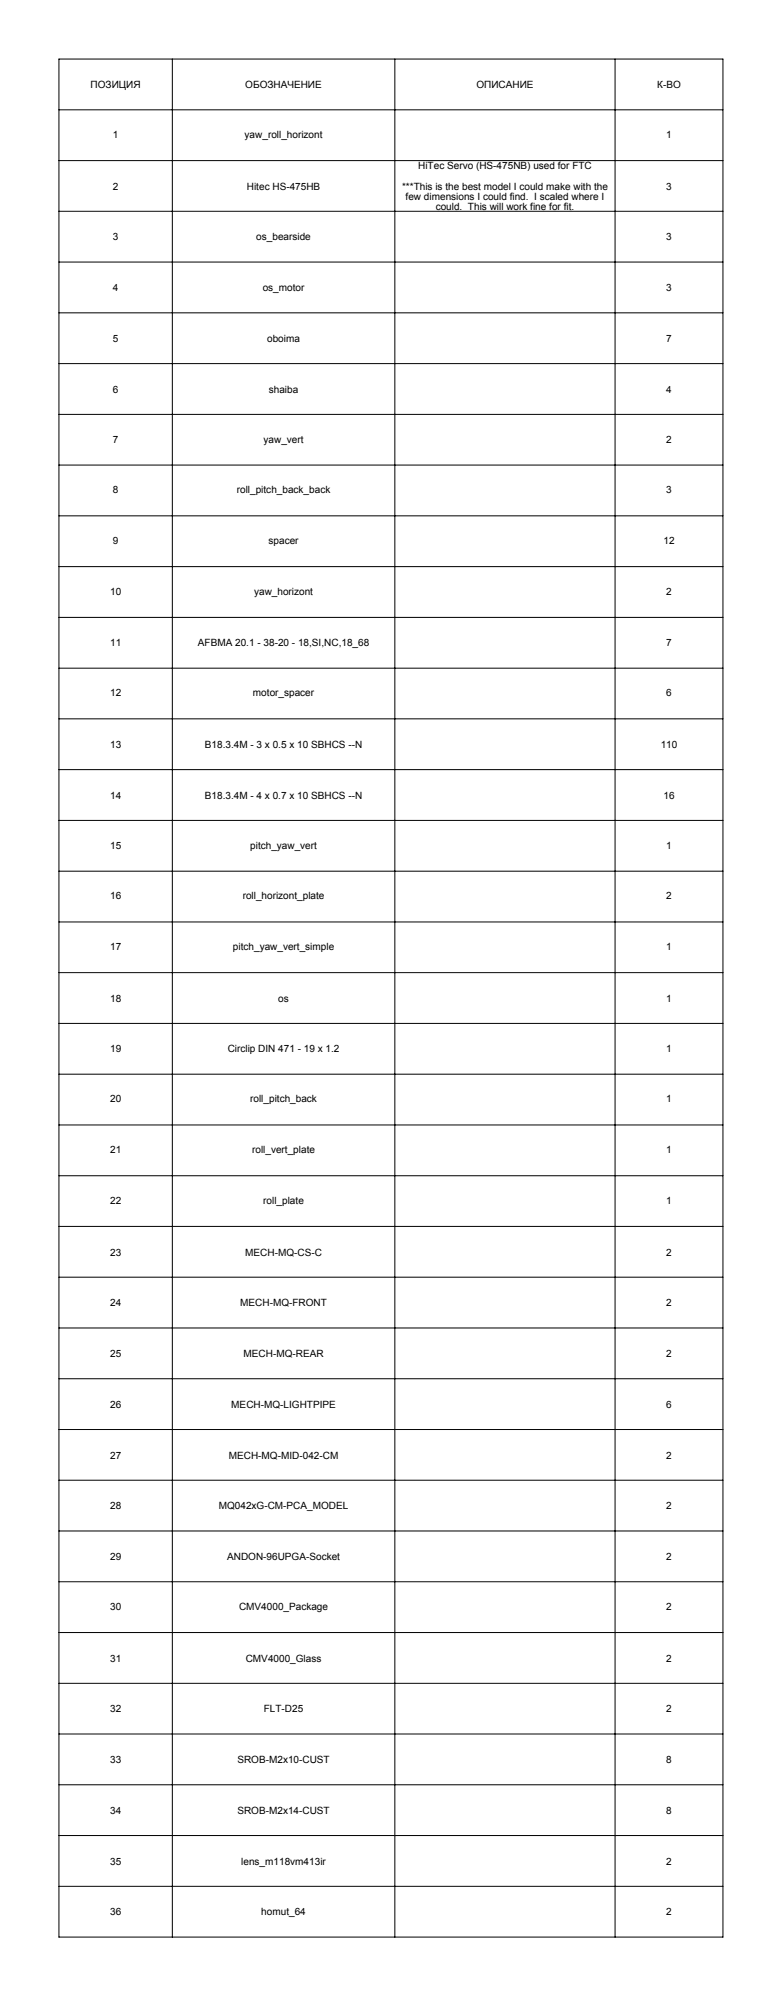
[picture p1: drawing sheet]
<svg xmlns="http://www.w3.org/2000/svg" width="265mm" height="677mm" viewBox="0 0 265 677" stroke-linecap="round" stroke-linejoin="round" font-family="sans-serif">
<defs><g id="words">
<g font-size="3.4">
<text x="30.7" y="29.9">ПОЗИЦИЯ</text>
<text x="83.1" y="29.9">ОБОЗНАЧЕНИЕ</text>
<text x="161.4" y="29.9">ОПИСАНИЕ</text>
<text x="222.7" y="29.9">К-ВО</text>
<text x="38.2" y="46.8">1</text>
<text x="82.9" y="46.8">yaw_roll_horizont</text>
<text x="225.7" y="46.8">1</text>
<text x="141.7" y="57.4">HiTec Servo (HS-475NB) used for FTC</text>
<text x="38.2" y="64.3">2</text>
<text x="83.6" y="64.3">Hitec HS-475HB</text>
<text x="136.2" y="64.3">***This is the best model I could make with the</text>
<text x="225.7" y="64.3">3</text>
<text x="137.4" y="67.8">few dimensions I could find. I scaled where I</text>
<text x="147.6" y="71.3">could. This will work fine for fit.</text>
<text x="38.2" y="81.5">3</text>
<text x="86.8" y="81.5">os_bearside</text>
<text x="225.7" y="81.5">3</text>
<text x="38.2" y="98.7">4</text>
<text x="89" y="98.7">os_motor</text>
<text x="225.7" y="98.7">3</text>
<text x="38.2" y="115.9">5</text>
<text x="90.5" y="115.9">oboima</text>
<text x="225.7" y="115.9">7</text>
<text x="38.2" y="133.1">6</text>
<text x="91.1" y="133.1">shaiba</text>
<text x="225.7" y="133.1">4</text>
<text x="38.2" y="150">7</text>
<text x="89.3" y="150">yaw_vert</text>
<text x="225.7" y="150">2</text>
<text x="38.2" y="167.2">8</text>
<text x="80.2" y="167.2">roll_pitch_back_back</text>
<text x="225.7" y="167.2">3</text>
<text x="38.2" y="184.5">9</text>
<text x="91" y="184.5">spacer</text>
<text x="224.8" y="184.5">12</text>
<text x="37.3" y="201.7">10</text>
<text x="86.1" y="201.7">yaw_horizont</text>
<text x="225.7" y="201.7">2</text>
<text x="37.3" y="219.2">11</text>
<text x="67" y="219.2">AFBMA 20.1 - 38-20 - 18,SI,NC,18_68</text>
<text x="225.7" y="219.2">7</text>
<text x="37.3" y="236.1">12</text>
<text x="85.7" y="236.1">motor_spacer</text>
<text x="225.7" y="236.1">6</text>
<text x="37.3" y="253.6">13</text>
<text x="69.4" y="253.6">B18.3.4M - 3 x 0.5 x 10 SBHCS --N</text>
<text x="223.8" y="253.6">110</text>
<text x="37.3" y="270.8">14</text>
<text x="69.4" y="270.8">B18.3.4M - 4 x 0.7 x 10 SBHCS --N</text>
<text x="224.8" y="270.8">16</text>
<text x="37.3" y="287.7">15</text>
<text x="84.8" y="287.7">pitch_yaw_vert</text>
<text x="225.7" y="287.7">1</text>
<text x="37.3" y="304.9">16</text>
<text x="82.2" y="304.9">roll_horizont_plate</text>
<text x="225.7" y="304.9">2</text>
<text x="37.3" y="322.1">17</text>
<text x="78.9" y="322.1">pitch_yaw_vert_simple</text>
<text x="225.7" y="322.1">1</text>
<text x="37.3" y="339.6">18</text>
<text x="94.3" y="339.6">os</text>
<text x="225.7" y="339.6">1</text>
<text x="37.3" y="356.5">19</text>
<text x="77.1" y="356.5">Circlip DIN 471 - 19 x 1.2</text>
<text x="225.7" y="356.5">1</text>
<text x="37.3" y="373.7">20</text>
<text x="84.8" y="373.7">roll_pitch_back</text>
<text x="225.7" y="373.7">1</text>
<text x="37.3" y="390.9">21</text>
<text x="85.4" y="390.9">roll_vert_plate</text>
<text x="225.7" y="390.9">1</text>
<text x="37.3" y="408.2">22</text>
<text x="89.2" y="408.2">roll_plate</text>
<text x="225.7" y="408.2">1</text>
<text x="37.3" y="425.7">23</text>
<text x="83.1" y="425.7">MECH-MQ-CS-C</text>
<text x="225.7" y="425.7">2</text>
<text x="37.3" y="442.9">24</text>
<text x="81.4" y="442.9">MECH-MQ-FRONT</text>
<text x="225.7" y="442.9">2</text>
<text x="37.3" y="460.1">25</text>
<text x="82.5" y="460.1">MECH-MQ-REAR</text>
<text x="225.7" y="460.1">2</text>
<text x="37.3" y="477.3">26</text>
<text x="78.4" y="477.3">MECH-MQ-LIGHTPIPE</text>
<text x="225.7" y="477.3">6</text>
<text x="37.3" y="494.5">27</text>
<text x="77.5" y="494.5">MECH-MQ-MID-042-CM</text>
<text x="225.7" y="494.5">2</text>
<text x="37.3" y="511.7">28</text>
<text x="74.1" y="511.7">MQ042xG-CM-PCA_MODEL</text>
<text x="225.7" y="511.7">2</text>
<text x="37.3" y="528.9">29</text>
<text x="77" y="528.9">ANDON-96UPGA-Socket</text>
<text x="225.7" y="528.9">2</text>
<text x="37.3" y="545.8">30</text>
<text x="81" y="545.8">CMV4000_Package</text>
<text x="225.7" y="545.8">2</text>
<text x="37.3" y="563.3">31</text>
<text x="83.3" y="563.3">CMV4000_Glass</text>
<text x="225.7" y="563.3">2</text>
<text x="37.3" y="580.6">32</text>
<text x="89.4" y="580.6">FLT-D25</text>
<text x="225.7" y="580.6">2</text>
<text x="37.3" y="597.8">33</text>
<text x="80.4" y="597.8">SROB-M2x10-CUST</text>
<text x="225.7" y="597.8">8</text>
<text x="37.3" y="615">34</text>
<text x="80.4" y="615">SROB-M2x14-CUST</text>
<text x="225.7" y="615">8</text>
<text x="37.3" y="632.2">35</text>
<text x="81.8" y="632.2">lens_m118vm413ir</text>
<text x="225.7" y="632.2">2</text>
<text x="37.3" y="649.4">36</text>
<text x="88.5" y="649.4">homut_64</text>
<text x="225.7" y="649.4">2</text>
</g>
</g></defs>
<g fill="none" stroke="#000" stroke-width=".34">
<path d="M20 20h224.9v636.7h-224.9zM20 37.2h224.9M58.4 20v636.7M133.8 20v636.7M208.4 20v636.7M20 54.5h224.9M20 71.6h224.9M20 88.8h224.9M20 106.1h224.9M20 123.3h224.9M20 140.5h224.9M20 157.7h224.9"/>
<path d="M20 174.9h224.9M20 192.1h224.9M20 209.3h224.9M20 226.5h224.9M20 243.7h224.9M20 260.9h224.9M20 278.1h224.9M20 295.4h224.9M20 312.6h224.9M20 329.8h224.9M20 347h224.9M20 364.2h224.9"/>
<path d="M20 381.4h224.9M20 398.6h224.9M20 415.8h224.9M20 433h224.9M20 450.2h224.9M20 467.4h224.9M20 484.7h224.9M20 501.8h224.9M20 519.1h224.9M20 536.3h224.9M20 553.5h224.9M20 570.7h224.9"/>
<path d="M20 587.9h224.9M20 605.1h224.9M20 622.3h224.9M20 639.5h224.9"/>
</g>
<use href="#words"/>
</svg>
